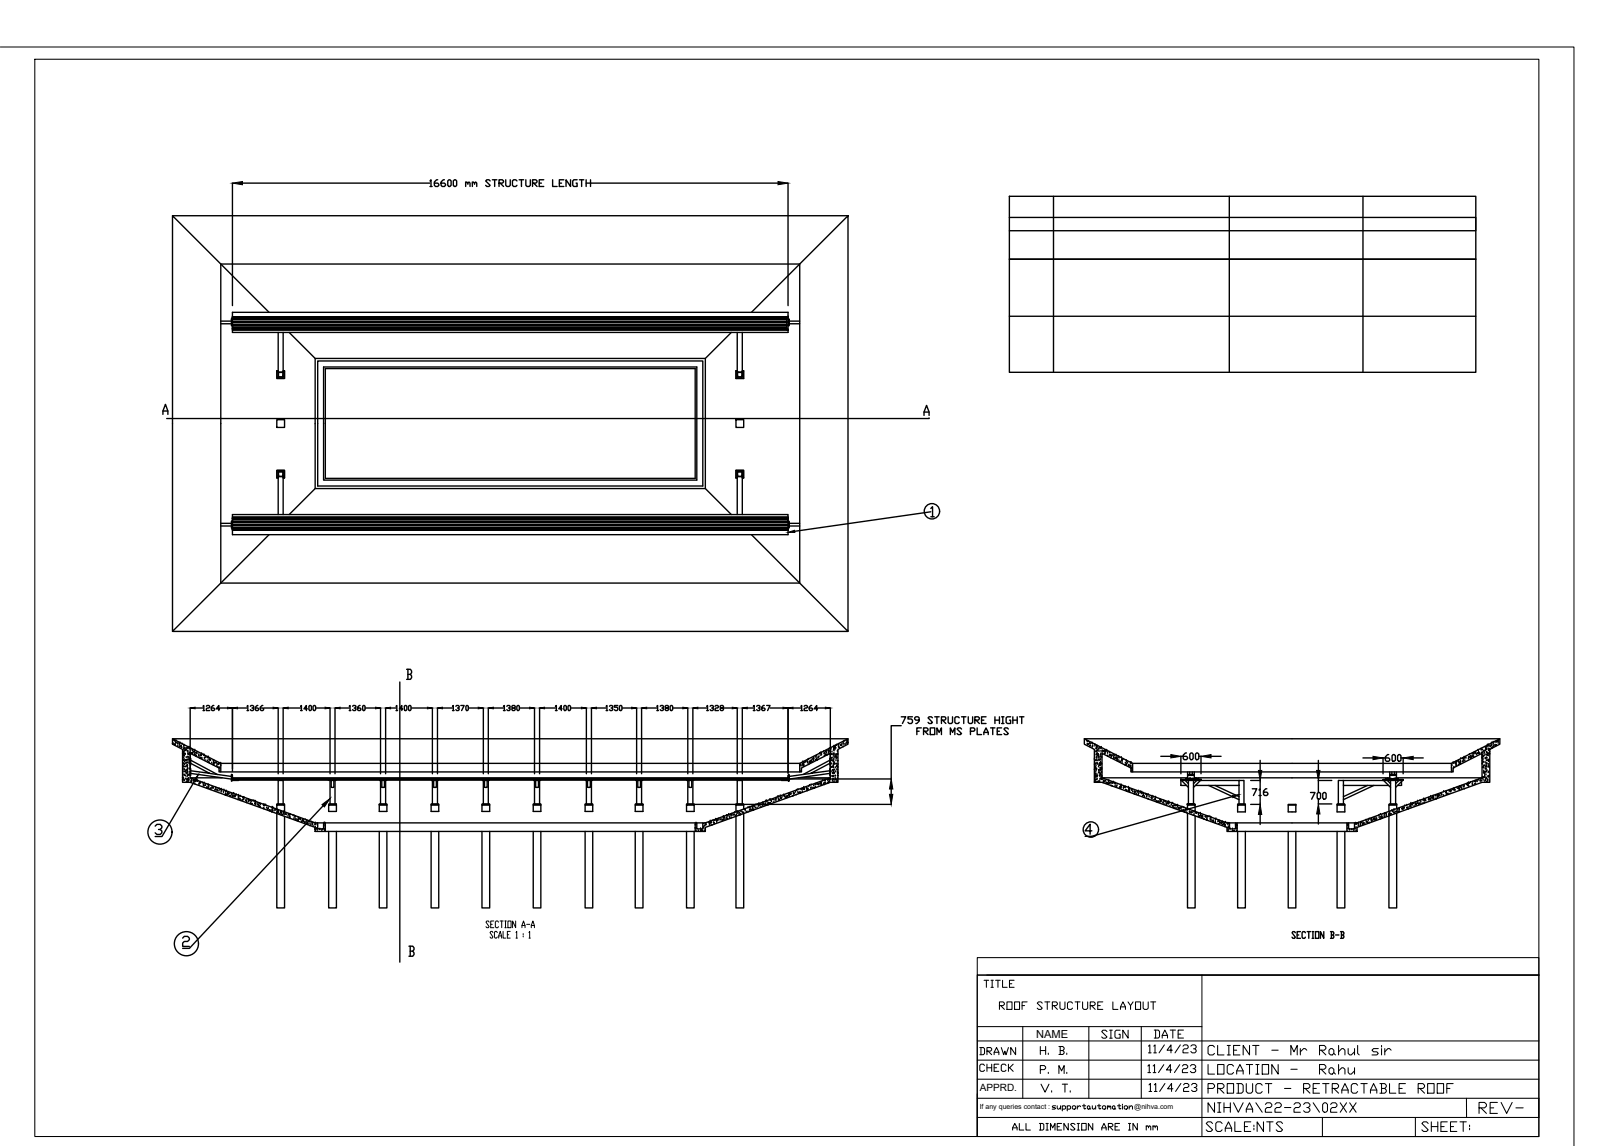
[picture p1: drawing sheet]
<svg xmlns="http://www.w3.org/2000/svg" width="297mm" height="210mm" viewBox="0 0 297 210" stroke-linecap="round" stroke-linejoin="round" font-family="sans-serif">
<defs><g id="words">
<text font-size="12.3" x="197.9" y="154.5">4</text>
<text font-size="8.4" x="143.6" y="98.8">1</text>
<text font-size="5.3" x="270.2" y="205.3">REV-</text>
<g font-size="4.9">
<text x="220.5" y="197.9">LOCATION - Rahu</text>
<text x="220.5" y="201.4">PRODUCT - RETRACTABLE ROOF</text>
<text x="220.1" y="208.5">SCALE:</text>
<text x="220.5" y="205">NIHVA\22-23\02XX</text>
<text x="229.3" y="208.5">NTS</text>
<text x="259.6" y="208.5">SHEET:</text>
</g>
<g font-size="4.4">
<text x="210.6" y="191.2">DATE</text>
<text x="178.5" y="194.4">DRAWN</text>
<text x="178.5" y="197.6">CHECK</text>
</g>
<text font-size="2" x="189.9" y="190.2">NAME</text>
<text font-size="1.8" x="179.5" y="199.7">APPRD.</text>
<g font-size="1.3">
<text x="179.5" y="203.2">If any queries contact :</text>
<text x="207.8" y="203.2">@nihva.com</text>
</g>
</g></defs>
<!-- layer: 0 -->
<g fill="none" stroke="#000" stroke-width=".25">
<path d="M31.6 39.5l8.9 8.9v58.4l-8.9 8.8zM31.6 39.5h123.8M42.6 33.5v22.5M44.4 33.5h34.4M78.8 33.1l.2-.2v1.3M78.8 34.2h.4M80.2 32.9h-.2l-.4 .4v.6l.2 .3h.4l.2-.3-.2-.4h-.6M81.4 32.9h-.2l-.4 .4v.6l.2 .3h.4l.2-.3-.2-.4h-.6M82.3 32.9l.4 .2v.8l-.2 .3-.5-.3v-.8zM83.1 33.1l.2-.2h.2l.2 .2v.8l-.2 .3h-.2l-.2-.3zM85.3 33.5l.2-.2 .2 .2v.3M85.3 33.3v.9"/>
<path d="M85.7 33.5l.2-.2 .2 .2v.7M86.6 33.5l.1-.2 .3 .2v.3M86.6 33.3v.9M87 33.5l.2-.2 .2 .2v.7M89.8 33.1l-.2-.2h-.4l-.2 .2 .8 .8-.2 .3h-.4l-.2-.3M90.2 32.9h.8M90.6 32.9v1.3M91.4 33.5h.7l.2-.4-.2-.2h-.7v1.3M91.7 33.5l.6 .7M92.7 32.9v1l.2 .3h.4l.2-.3v-1M94.7 33.1l-.2-.2h-.4l-.2 .2v.8l.2 .3h.4l.2-.3M95.1 32.9h.9"/>
<path d="M95.6 32.9v1.3M96.4 32.9v1l.2 .3h.4l.2-.3v-1M97.6 33.5h.6l.2-.4-.2-.2h-.6v1.3M97.8 33.5l.6 .7M98.8 33.5h.4M99.6 32.9h-.8v1.3h.8M101.3 32.9v1.3h.8M102.5 33.5h.4M103.3 32.9h-.8v1.3h.8M104.5 32.9v1.3l-.8-1.3v1.3M105.8 32.9h-.7l-.1 .2v.8l.1 .3h.7v-.7h-.2M106.2 32.9h.8"/>
<path d="M106.6 32.9v1.3M107.4 33.5h35.2M107.4 32.9v1.3M108.2 32.9v1.3M144.4 33.5v22.5M155.4 39.5v76.1l-8.9-8.8v-58.4zM185 36h85.4v32.2h-85.4zM185 39.8h85.4v2.5h-85.4M193 36v32.2M225.3 36v32.2M249.8 36v32.2M40.5 58.8h1.9"/>
<path d="M40.5 59.3h1.9M42.4 58.4l.1 1.3zM42.5 58.4l101.7 .1M42.6 58.3v1.4h-.1M42.6 58.3h101.6zM42.6 58.3h.1M42.6 58.1h.1M42.6 58.1h101.6M42.6 58.4h101.6zM42.6 58.2h101.6zM42.6 58.2v.1M42.6 59.6h101.6"/>
<path d="M42.6 59h101.6M42.6 59.7h.1M42.6 58.9h101.6M42.6 58.6h101.6M42.6 58.3h101.6M42.6 59.5h101.6M42.6 59.1h101.6M49.3 57.2l-8.8-8.8h106l-8.8 8.8M144.2 58.1h-101.6h101.6M144.2 59.7h-101.6v.4M144.2 59.5h-101.6h101.6M144.4 58.1v.3"/>
<path d="M144.4 59.7v.8M144.4 58.1h-.2v2.3M144.4 58.1h.1M144.4 58.1v-.9h-101.8v1M144.5 58.4h.1v1.3h-.1zM144.5 58.4v1.3M144.6 58.8h1.9M144.6 59.3h1.9M185 47.5h85.4M185 57.9h85.4M29.9 75.9v-.6l.4-1.2 .5 1.2v.6M29.9 75.3h.9"/>
<path d="M42.6 60.1h101.6h-101.6v.2M42.6 60.2h101.6M42.6 60.4v.5h101.8v-.5M42.6 60.1h101.6M42.6 60.5h101.6M50.7 76.9h1.4v1.4h-1.4zM50.8 67.9v1.4h1.3v-1.4M51 60.9v7.2M51 67.9h-.3v1.4h1.4v-1.4M51 68.2v.8M51 68.1v.1M51 69.1h.8"/>
<path d="M51.8 68.1l.1 .9h-.9M51.8 69h.1M51.8 68.2h.1M51.8 68.2h-.8v.8M51.8 68.2v.8M51.9 60.9v7.2h-.9M52.1 67.9h-.2M53 60.9l4.7 4.8v23.8M58.2 66.1h70.6v22.9h-70.6zM59.3 67.2h68.4v20.7h-68.4zM59.6 67.5h67.8v20.1h-67.8zM129.3 65.7v23.8l4.7 4.7"/>
<path d="M134 60.9l-4.7 4.8h-71.6M134.9 76.9h1.4v1.4h-1.4zM134.9 67.9h.2M134.9 67.9v1.4h1.4v-1.4h-.3M134.9 67.9v1.4h1.3v-1.4M135.1 60.9l.1 7.2M135.2 68.2v.8M135.2 68.1l-.1 .9 .8 .1 .1-.1-.1-.9M135.2 68.2h.1M135.2 69h.1M135.2 68.1h.7M135.2 69.1h.7"/>
<path d="M135.2 68.2h.7M135.9 69h.1M135.9 68.2h.1M136 68.2v.8M136 60.9l-.1 7.2M144.2 60.4l.2 .1M144.2 60.1h-101.6h101.6M144.2 60.3h-101.6l101.6 .1M144.4 60.5h.1M169.3 76.1v-.6l.5-1.3 .5 1.3v.6M169.3 75.5h1M170.3 76.6l-139.7 .1"/>
<path d="M40.5 95.9h1.9M40.5 96.3h1.9M42.4 95.5l.1 1.2zM42.5 95.5h.1v1.2h-.1M42.6 94.7v-.5h101.8v.5M42.6 96.8h101.8zM42.6 96.8h101.8M42.6 97.1h101.8zM42.6 97.1h101.8M42.6 96.7h101.8zM42.6 97h101.8zM42.6 95.1h101.8v.3h-101.8z"/>
<path d="M42.6 96.2h101.8h-101.8M42.6 94.8h101.8M42.6 95.1h101.8M42.6 95.5h101.8M42.6 96.2h101.8M42.6 96.1h101.8M42.6 94.8v.1h101.8M42.6 95.1h.1M42.6 95.4v.1M42.6 96.6h101.8M42.6 96.3h101.8M42.6 95.6h101.8"/>
<path d="M42.6 96h101.8M49.3 97.9l-8.8 8.9h106l-8.8-8.9M51 87.2v.1M51 86.4h.9l-.1 .9M51 94.2v-6.9h.9v6.9M51 87.5h-.2v-1.3h1.3v1.3h-.2M51 87.5h-.3v-1.4h1.4v1.4h-.2M51 86.5v.7M51 87.2h.1M51 86.5h.1M51 86.4h.8M51 87.2h.8"/>
<path d="M51.8 87.2h.1M51.8 86.5h.1M51.8 86.5v.7M129.3 89.5h-71.6l-4.7 4.7M135.1 94.2v-6.9h.9v6.9M135.1 87.5h-.2v-1.3h1.3v1.3h-.2M135.1 87.5h-.2v-1.4h1.4v1.4h-.3M135.2 86.5v.7M135.2 87.3l-.1-.9h.8l.1 .8-.1 .1M135.2 87.2h.1M135.2 86.5h.1M135.2 86.4h.7"/>
<path d="M135.2 87.2h.7M135.9 87.2h.1M135.9 86.5h.1M136 86.5v.7M144.4 96.7h-101.8v1.2h101.8M170.6 93.7l-25 3.6M31.6 115.6h123.8M31.6 135.3l8.9 4.5v1.6h-.4v-.7l-5.3-2.7v4.5l22.9 8.2h.5v1.1h1.1v-1.1h.3v1.6h-1.9v-.8l-22.9-8.2h-1.3v-6l-1.9-1zM31.6 136.3h.1M31.6 135.3h123.8M31.7 136.2h.1M31.9 135.5v.1z"/>
<path d="M32 136.4h.1M32 135.7h.1M32.1 136.5h.1M32.1 135.9h.1M32.1 136.4h.1M32.2 136h.1zM32.3 135.7h.1M32.6 136.3h.1M32.6 136.7h.1M32.6 136.2h.1M32.9 136.8h.1M32.9 136.5h.1"/>
<path d="M32.9 136.3h.1M33 136.1h.1M33.1 136.6h.1zM33.2 136.6h.1M33.3 136.8l-.1 .1zM33.4 136.3h.1M33.5 138.8h.1M33.5 138h.1M33.5 138v.1M33.6 139.8h.1M33.6 139.3h.1M33.6 138.8h.1"/>
<path d="M33.6 137.9h.1M33.6 138.3h.1M33.6 137.8h.1M33.7 137.3h.1M33.7 139.9h.1M33.7 138.4h.1zM33.7 136.7h.1M33.7 137.7h.1M33.7 136.5h.1M33.7 137h.1M33.7 139h.1M33.7 139.1l-.1 .1z"/>
<path d="M33.7 137.1h.1M33.8 138.1h.1M33.8 139.6h.1M33.9 138.2h.1M33.9 137.1h.1M33.9 137.3v.2l-.1-.1zM33.9 138.1h.1M34 139.9h.1M34 137.3l.1-.1zM34.1 139.3h.1M34.1 139.4h.1M34.1 137.4h.1"/>
<path d="M34.1 137.1h.1M34.1 138.8h.1M34.1 139.1v.1h-.1zM34.1 139.8h.1M34.3 137.6h.1M34.4 139.7h.1M34.4 139.2h.1M34.4 138.7h.1M34.4 136.9v.1zM34.4 138.2h.1M34.4 137.7h.1M34.4 138h.1"/>
<path d="M34.5 137.1h.1M34.5 139.3h.1M34.5 138.7h.1M34.6 139h.1zM34.6 138.1v.1zM34.6 139.8h.1M34.6 136.9h.1M34.6 138.9h.1M34.7 139.6h.1M34.7 137.9h.1M34.7 139.9h.1M34.7 137h.1"/>
<path d="M34.7 137.2h.1M34.8 138.2h.1M34.8 139.2v.1M34.8 129.7v11.1h.2v1.2h-.2M34.8 138.9h.2v1.2h-.2M35 139.2l4.8 2.7 2.6 .3M35 139.8l3.4 1.8-3.4-.4M35 137.9h.1zM35 137.2h.1M35.2 138.1h.1M35.2 137.6h.1M35.3 138h.1"/>
<path d="M35.3 137.5h.1M35.6 137.6v.1h-.1zM35.6 138.2h.1M35.6 137.8h.1M35.7 137.4h.1M35.7 138.2l.1 .1zM35.8 129.7h1.4M35.9 138h.1M36 138.5h.1M36 138h.1M36 138.5h-.1M36.1 138h.1"/>
<path d="M36.4 138.4h.1M36.4 138.3h.1M36.5 138.5h.1M36.6 138.9h.1M36.8 138.4l.1-.1zM36.8 138.4h.1M36.8 138.9h.1M36.9 138.1h.1M37 138.9h.1M37.2 129.4l.1-.2v.9M37.2 130.1h.3M37.3 138.3h.1"/>
<path d="M37.4 138.4h.1M37.4 138.3h.1M37.5 138.9h.1M37.6 139.3h.1M37.6 138.8h.1M37.7 138.7h.1M37.8 129.4l.2-.2 .4 .2-.1 .3h-.3l-.2 .1v.3h.6M38 139.4h.1M38 138.8h.1M38.1 138.7h.1M38.2 139.5l-.1 .1zM38.3 138.9h.1"/>
<path d="M38.3 139.3h.1M38.3 139.7h.1M38.4 139.2h.1M38.6 139.3h.1M38.8 139.8h.1M39.1 139.3l.1-.1zM39.1 139.6h.1M39.1 139.8h.1M39.1 140h.1M39.2 129.2h-.2l-.3 .3v.5l.2 .1h.3l.1-.3-.1-.1h-.5M39.3 139.7v-.1v.1M39.5 139.7h.1"/>
<path d="M39.7 139.8h.1M40 139.9h.1zM40.1 139.9h.1M40.2 129.8h-.6l.5-.6v.9M40.3 129.7h1.4M40.4 139.8h106.1M40.4 139.8h.1M42.6 129.7v11.5M43.5 129.7h1.7M45.3 129.4l.1-.2v.9M45.3 130.1h.3M45.9 129.4l.1-.2 .5 .2v.1l-.3 .2"/>
<path d="M46.3 129.7l.2 .1-.2 .3h-.3l-.1-.1M47.3 129.2l-.5 .3v.5l.1 .1h.4l.1-.3-.1-.1h-.5M48.2 129.2l-.5 .3v.5l.2 .1h.3l.1-.3-.1-.1h-.5M48.3 129.7h1.7M51 129.7v12M51.9 129.7v12M52.8 129.7h2.3M55.1 129.4l.1-.2v.9M55.1 130.1h.3M56.3 129.8h-.6l.4-.6v.9M56.6 129.4l.2-.2 .3 .2v.6l-.2 .1-.3-.1zM57.4 129.4l.1-.2 .3 .2v.6l-.1 .1-.3-.1z"/>
<path d="M57.9 129.7h1.7M60.5 129.7v12M61.4 129.7v12M62.3 129.7h1.7M64 129.4l.1-.2v.9M64 130.1h.3M64.6 129.4l.2-.2h.3l.1 .2v.1l-.3 .2M65.1 129.7l.1 .1-.1 .3h-.3l-.2-.1M66 129.2l-.5 .3v.5l.2 .1h.3l.1-.3-.1-.1h-.5M66.4 129.4l.2-.2 .3 .2v.6l-.2 .1-.3-.1zM66.9 129.7h1.9M69.7 129.7v12"/>
<path d="M70.7 129.7v12M71.6 129.7h.9M72.6 129.4l.1-.2v.9M72.6 130.1h.3M73.3 124.9v51.3M73.8 129.8h-.6l.4-.6v.9M74.1 129.4l.1-.2 .4 .2v.6l-.2 .1-.3-.1zM74.5 122.6h.7l.2 .3v.3l-.2 .3M74.7 123.5h.5l.2 .3v.3l-.2 .3h-.7M74.7 122.6v1.8M74.9 129.4l.1-.2 .3 .2v.6l-.1 .1-.3-.1zM75.3 129.7h3"/>
<path d="M79.2 129.7v12M80.2 129.7v12M81.1 129.7h1.8M82.9 129.4l.2-.2v.9M82.9 130.1h.3M83.5 129.4l.2-.2 .4 .2v.1l-.3 .2M84 129.7l.1 .1-.1 .3h-.3l-.2-.1M84.4 129.2h.7l-.5 .9M85.4 129.4l.1-.2 .3 .2v.6l-.1 .1-.3-.1zM85.8 129.7h1.8M88.6 129.7v12M89.5 129.7v12"/>
<path d="M90.4 129.7h1.9M92.3 129.4l.1-.2v.9M92.3 130.1h.3M92.9 129.4l.4-.2 .2 .3-.3 .2M93.3 129.7l.2 .1-.2 .3h-.3l-.1-.1M93.9 129.7l-.1-.2 .1-.3h.4l.1 .2-.1 .3h-.4l-.1 .1 .1 .3h.4l.1-.1-.1-.3M94.7 129.4l.2-.2 .3 .2v.6l-.2 .1-.3-.1zM95.2 129.7h1.8M97.9 129.7v12M98.9 129.7v12M99.8 129.7h2M101.8 129.4l.1-.2v.9"/>
<path d="M101.8 130.1h.3M103 129.8h-.6l.5-.6v.9M103.3 129.4l.2-.2 .3 .2v.6l-.2 .1-.3-.1zM104.1 129.4l.1-.2 .3 .2v.6l-.1 .1-.3-.1zM104.5 129.7h2M107.4 129.7v12M108.4 129.7v12M109.3 129.7h1.7M111.1 129.4l.1-.2v.9M111.1 130.1h.3M111.7 129.4l.1-.2 .5 .2v.1l-.3 .2M112.1 129.7l.2 .1-.2 .3h-.3l-.1-.1"/>
<path d="M113.2 129.2h-.6v.3h.5l.1 .2-.1 .4h-.4l-.1-.1M113.5 129.4l.2-.2 .3 .2v.6l-.2 .1-.3-.1zM114 129.7h1.7M116.7 129.7v12M117.6 129.7v12M118.5 129.7h1.8M120.4 129.4l.1-.2v.9M120.4 130.1h.3M121 129.4l.1-.2 .5 .2v.1l-.3 .2M121.4 129.7l.2 .1-.2 .3h-.3l-.1-.1M122 129.7l-.1-.2 .1-.3h.4l.1 .2-.1 .3h-.4l-.1 .1 .1 .3h.4l.1-.1-.1-.3M122.8 129.4l.2-.2 .3 .2v.6l-.2 .1-.3-.1z"/>
<path d="M123.3 129.7h1.8M126 129.7v12M127 129.7v12M127.9 129.7h1.6M129.5 129.4l.2-.2v.9M129.5 130.1h.3M130.1 129.4l.2-.2 .4 .2v.1l-.3 .2M130.6 129.7l.1 .1-.1 .3h-.3l-.2-.1M131 129.4l.2-.2h.3l.1 .2-.1 .3h-.3l-.2 .1v.3h.6M132.1 129.7l-.1-.2 .1-.3 .5 .2-.2 .3h-.3l-.1 .1 .1 .3h.3l.2-.1-.2-.3M132.6 129.7h1.6M135.1 129.7v12"/>
<path d="M136 129.7v12M136.9 129.7h1.1M138 129.4l.2-.2v.9M138 130.1h.4M138.6 129.4l.5-.2 .2 .3-.3 .2M139.1 129.7l.2 .1-.2 .3h-.3l-.2-.1M140 129.2h-.1l-.3 .3v.5l.1 .1h.3l.2-.3-.2-.1h-.4M140.5 129.2h.6l-.4 .9M141.1 129.7h2.4M144.4 129.7v11.9M145.3 129.7h1.4M146.8 129.4l.1-.2v.9"/>
<path d="M146.8 130.1h.3M147.1 139.8v.1zM147.1 139.6h.1M147.2 139.8h.1M147.3 129.4l.2-.2h.3l.2 .2-.2 .3-.5 .1v.3h.7M147.4 139.7h.1M147.6 139.6h.1M147.7 139.5h.1M147.9 139.5h.1M148 139.8h.1M148 139.2h.1M148.2 139.1h.1"/>
<path d="M148.2 140h-.1M148.3 139.8h.1M148.3 139.5l.1-.1v.1zM148.4 139.6h.1zM148.5 139.4h.1M148.7 139.4h.1M148.7 129.2h-.1l-.3 .3v.5l.1 .1h.3l.2-.3-.2-.1h-.4M148.8 139.6h.1M148.8 139.1h.1M149.1 138.8h.1M149.1 138.9h.1M149.1 139.3h.1"/>
<path d="M149.1 138.7h.1M149.1 138.9l-.1 .1zM149.4 139.3h.1M149.5 138.7h.1M149.6 139h.1M149.6 138.5h.1M149.7 139.2h.1M149.7 139.1h.1zM149.8 129.8h-.6l.5-.6v.9M149.8 129.7h1.4M149.9 138.8h.1M150 138.8h.1"/>
<path d="M150.1 138.6h.1M150.1 138h.1M150.2 138h.1M150.4 138.4h.1M150.4 137.9h.1M150.5 138h.1M150.5 138.2h.1M150.9 137.7h.1M151 138.1h.1M151 138l.1-.1zM151.1 138.5h.1M151.2 137.7h.1"/>
<path d="M151.2 138.3h.1M151.4 138.3h.1M151.4 138.3l.2-.2zM151.4 137.5l.1-.1zM151.5 137.9h.1M151.8 137.5h.1M151.9 137.8h.1M151.9 137.3h.1M151.9 138.1h.1M152 137.6h.1M152 139.2l-4.8 2.7-2.6 .3M152 139.8l-3.4 1.8 3.4-.4"/>
<path d="M152.1 137.1h.1M152.2 129.7v11.1h-.2v1.2h.2M152.2 138.9h-.2v1.2h.2M152.2 137.3h.1M152.2 139.5h.1M152.2 138.3h.1M152.2 138v.1zM152.3 137.2h.1M152.4 138.1h.1zM152.4 138.9h.1M152.4 139.9h.1M152.4 137.7h.1"/>
<path d="M152.4 139.2h.1M152.6 139.4h.1M152.6 138.8h.1M152.7 138.3h.1M152.7 138.1h.1M152.7 137.4h.1M152.7 139.4h.1M152.7 137l.2-.1zM152.8 139.6h.1M152.8 139.9h.1M152.8 139.1h.1M152.8 138.6h.1"/>
<path d="M152.8 136.7h.1M152.8 137.5h.1M152.8 138.1h.1M152.9 137h.1M152.9 137.1h.1M152.9 139.8h.1M152.9 139.9l.1-.1zM153 136.6v.2h-.1zM153 138.8h.1M153 137.3h.1M153 138.2h.1M153 138.3h.1"/>
<path d="M153.1 136.7h.1M153.1 138.7h.1M153.1 138.5l.1-.1v.1zM153.1 136.9v.1zM153.2 139.3h.1M153.2 139h.1M153.3 140h.1M153.3 136.5h.1M153.3 138.2l.1-.1zM153.3 138.7h.1zM153.4 138.2h.1M153.4 137.6h.1"/>
<path d="M153.5 138.2h.1M153.6 139.3v.1M153.6 136.8h.1M153.7 136.4h.1M153.7 136.9h.1M153.8 137h.1M154 136.5h.1M154 136.5h.2zM154.1 136.6h.1M154.2 136.4h.1M154.5 136.3h.1M154.5 136.8h.1"/>
<path d="M154.5 136h.1M154.7 136.3h.1M154.7 135.8h.1M154.9 136.4h.1M155.1 135.7h.1M155.2 135.9l-.1 .1zM155.2 136.3h.1M155.3 136.2h.1M155.3 135.7h.1M155.3 135.8h.1M155.4 136h.1M165.1 132.9h-1.8v9.8h-120.7"/>
<path d="M165.1 131.3h.9l-.6 1.2M167.2 131.3h-.8v.4h.6l.2 .2v.4l-.2 .2h-.4l-.2-.2M168 133.9h.4M168.4 131.9h-.6l-.2-.2v-.2l.2-.2h.4l.2 .2v.6l-.4 .4h-.2M168.8 133.3h-.8v1.2M169.2 133.9h.6l.3-.2v-.2l-.3-.2h-.6v1.2M169.4 133.9l.7 .6M170.5 133.3h.8v1.2h-.8zM170.9 131.5l-.2-.2h-.4l-.2 .2 .8 .8-.2 .2h-.4l-.2-.2M171.3 131.3h.8M171.7 134.5v-1.2l.4 .8 .4-.8v1.2M171.7 131.3v1.2"/>
<path d="M172.5 131.9h.6l.2-.4-.2-.2h-.6v1.2M172.7 131.9l.6 .6M173.7 131.3v1l.2 .2h.5l.1-.2v-1M174.1 134.5v-1.2l.4 .8 .5-.8v1.2M175.8 131.5l-.2-.2h-.4l-.2 .2v.8l.2 .2h.4l.2-.2M176.2 133.5l-.2-.2h-.4l-.2 .2 .8 .9-.2 .1h-.4l-.2-.1M176.2 131.3h.8M176.6 131.3v1.2M177.4 131.3v1l.2 .2h.4l.2-.2v-1M177.8 133.9h.6l.2-.4-.2-.2h-.6v1.2M178.6 131.9h.6l.3-.2v-.2l-.3-.2h-.6v1.2M178.8 131.9l.7 .6"/>
<path d="M179.1 133.3v1.2h.8M179.9 131.9h.4M180.3 134.5v-.4l.4-.8 .4 .8v.4M180.3 134.1h.8M180.7 131.3h-.8v1.2h.8M181.5 133.3h.8M181.9 133.3v1.2M182.3 131.9h.8M182.3 131.3v1.2M182.7 133.9h.4M183.1 131.3v1.2M183.5 133.3h-.8v1.2h.8"/>
<path d="M183.5 131.3h.5M183.5 132.5h.5M183.8 131.3v1.2M184.8 133.5l-.2-.2h-.4l-.2 .2 .8 .9-.2 .1h-.4l-.2-.1M185.2 131.3h-.6l-.2 .2v.8l.2 .2h.6v-.6h-.2M185.6 131.9h.8M185.6 131.3v1.2M186.4 131.3v1.2M186.8 131.3h.8M187.2 131.3v1.2M198.7 135.3l8.8 4.5v1.6h-.3v-.7l-5.3-2.7v4.5l22.9 8.2h.5v1.1h1.1v-1.1h.3v1.6h-1.9v-.8l-22.9-8.2h-1.4v-6l-1.8-1zM198.7 135.3h76.1"/>
<path d="M199.1 135.7h.1M199.2 136.3h.1M199.3 135.8h.1M199.4 136.4h.1M199.4 135.8h.1M199.4 136.2l.1 .1h-.2zM199.7 136.8h.1M199.7 136.2h.1M199.8 136.1l-.1 .1zM199.8 136.6h.1M200.1 136.1h.1M200.1 136.9h.1"/>
<path d="M200.1 136.2h.1M200.2 136.8h.1M200.2 136.3h.1M200.2 136.7h.1M200.5 139.1h.1M200.6 138.9h.1M200.6 136.7h.1M200.6 136.3h.1M200.7 140h.1M200.8 139.2h.1zM200.8 137.7h.1M200.8 137.2h.1"/>
<path d="M200.9 139.8h.1M200.9 138.3h.1M200.9 139.3h.1M200.9 138.7h.1M200.9 137.7h.1M200.9 138.2h.1M200.9 137.2h.1M201 136.7h.1M201 136.9h.1M201 138.3h.1M201 138.9h.1M201 137.5l.1-.1z"/>
<path d="M201 139.9h.1M201 138h.1M201 136.5l.1 .1M201.1 139.9h.1M201.1 138.1l.1-.1zM201.2 139.4h.1M201.2 137.5h.1M201.2 138.5h.1M201.2 137.1h.1M201.3 138.5l-.1 .2zM201.3 138.2v.2h-.1zM201.3 137.3h.1"/>
<path d="M201.3 139.2h.1M201.4 137.6h.1M201.4 139.1h.1M201.5 139.7v.1zM201.5 137l.1-.1zM201.5 139.3h.1M201.6 138.7h.1M201.7 139.7h.1M201.7 139.1h.1M201.7 138.3h.1M201.7 139.8h.1zM201.7 138.6h.1"/>
<path d="M201.7 138.1h.1M201.7 139.8h.1M201.7 137.6h.1M201.8 137.1h.1M201.8 136.9h.1M201.8 137h.1M201.9 140h.1M201.9 138.7h.1M202 137.8h.1M202 137.5h.1M202.2 137.6h.1M202.4 138.1h.1"/>
<path d="M202.4 137.5h.1M202.4 137.6h.2zM202.5 137.5h.1M202.5 138h.1M202.8 137.4h.1M202.8 137.6h.1M202.8 137.7h.1M203 138h.1M203 138.5h.1M203.2 137.7h.1M203.3 137.6l-.1 .1M203.3 138.4h.1"/>
<path d="M203.3 137.9h.1M203.4 138.4h.1M203.4 138.2h.1zM203.5 138.5h.1M203.5 138.8h.1M203.7 138.6h.1M203.7 138.4h.1M203.9 138.4h.1M204.1 138.8h.1M204.1 138.3h.1M204.1 139h.1M204.2 138.4h.1"/>
<path d="M204.3 138.8h.1zM204.5 138.3h.1M204.5 138.7h.1M204.5 138.9l.1-.2 .1 .2zM204.6 138.8l.1 .2zM204.7 139.3h.1M204.9 139.2h.1M204.9 138.7h.1M205 138.6h.1M205 139.4h.1M205.1 138.8h.1M205.2 139.5l.1-.1z"/>
<path d="M205.5 138.8h.1M205.5 139.3h.1M205.6 139.2h.1M205.6 139.7h.1M205.6 139.1h.1M205.6 139.3h.1M205.8 139h-.1zM206.2 139.8h.1M206.4 139.3h.1M206.4 139.9h.1M206.4 139.5h.1M206.6 139.8h.1"/>
<path d="M207.2 139.9h.1M207.2 139.7h.1M207.3 139.8h.1M207.5 139.8h58.5M212.7 138.5h1.9M216.8 138.5h-.4v3.2M217.4 137.9h-.2l-.4 .4v.6l.2 .2h.4l.2-.2-.2-.4h-.6M218 138.1l.2-.2h.2l.2 .2v.8l-.2 .2h-.2l-.2-.2zM219.3 137.9h.2l.2 .2v.8l-.2 .2h-.2l-.2-.2v-.8zM219.7 138.5h.4v3.2M221.9 138.5h1.9M230.9 139.3v1.8"/>
<path d="M241.6 139.3v1.8M249.8 138.8h1.8M254.5 138.2h-.2l-.4 .4v.6l.1 .2h.5l.2-.2-.2-.4h-1.1v2.9M255.3 138.2h.2l.2 .2v.8l-.2 .2-.4-.2v-.8zM256.1 138.4l.2-.2 .4 .2v.8l-.2 .2-.4-.2zM256.7 138.8h.4v2.9M259 138.8h1.8M266.3 139.7h.1M266.4 139.6l-.1 .1zM266.7 139.7h.1M266.7 139.8l.1-.1v.1zM266.7 139.8h.1"/>
<path d="M266.8 139.5l.1-.1zM266.8 139.6h.1M267.2 139.5h.1M267.3 139.6h.1M267.3 139.4h.1M267.4 139.8l.1-.1zM267.5 139.7h.1M267.6 140h.1M267.6 139.5h.1M267.6 139.6h.1M267.6 139.7h.1M267.7 139h.1"/>
<path d="M268 139.5h.1M268 139h.1M268.1 139l.1-.1zM268.2 139.2h.1M268.2 139.5h.1M268.3 138.7h.1M268.4 138.7v.1zM268.4 139.4h.1M268.4 138.8h.1M268.6 138.9h.1M269.1 139h.1M269.1 138.8h.1"/>
<path d="M269.2 138.7h.1M269.3 138.2h.1M269.4 138.8h.1zM269.4 138.4h.1zM269.6 138.7h.1M269.8 138.2h.1M269.8 138.5l.1-.1v.1zM270 138.7h.1M270 138.6h.1M270 138.1h.1M270.1 138.1h.1M270.1 138h.1"/>
<path d="M270.3 138h.1M270.4 137.7v.1zM270.4 138.1h.1M270.6 138.2h.1M270.7 137.9h.2zM270.8 137.4h.1M270.9 138h.1M270.9 137.5h.1M271 137.8h.1M271 138h.1M271.1 138h.1M271.4 137.2h.1"/>
<path d="M271.4 137.4h.1M271.5 137.8l-.1 .1zM271.6 138.8h.1M271.6 139.9h.1M271.6 139.4h.1M271.6 138.5h.1M271.6 138.9h.1M271.6 138.4h.1M271.7 137.9h.1M271.7 139.9h.1M271.7 137.4h.1M271.7 138.6l.1-.1z"/>
<path d="M271.7 139v.1zM271.7 139.6h.1M271.8 138.6h.1M271.9 137.6h.1M271.9 139.6h.1M271.9 138.1h.1M272 138.4h.1M272 137.9h.1M272.1 137.4h.1zM272.1 139.7h.1M272.2 139h.1M272.2 136.9h.1"/>
<path d="M272.2 138.9h.1M272.2 137.3h.1M272.3 138.3h.1M272.4 139.9h.1M272.4 139.3h.1M272.4 137.8h.1M272.4 138.8h.1M272.4 137.3h.1M272.4 138.3h.1M272.4 136.7l-.1 .1zM272.5 137.3h.1M272.5 138.9h.1"/>
<path d="M272.5 136.8h.1M272.5 139.9h.1M272.5 136.5h.1M272.6 138.4h.1M272.6 139.2h.1zM272.6 137.9v.1zM272.7 136.4h.1M272.7 138.4h.1M272.7 139.5h.1M272.8 138.1h.1M272.8 137.5h.1M272.8 137.2h.1"/>
<path d="M272.8 136.6h.1M272.8 139.1h.1M272.9 136.7h.1M273 137.7h.1M273 138.1h.1M273 137.2v.1M273.1 136.8h.1M273.2 136.6h.1M273.3 136.6h.1M273.3 136.1h.1M273.4 136.9h.1zM273.4 136.5h.1"/>
<path d="M273.5 136.8v.1zM273.6 136h.1M273.6 136.3h.1M273.7 136.7h.1M273.8 136.5h.1M273.8 135.8h.1M274 136.6h.1M274.1 136.5h.1M274.1 136h.1M274.2 135.9h.1M274.2 136.6h.1M274.4 135.7v.1z"/>
<path d="M274.5 135.6v.2h-.2zM274.5 135.8h.1M274.5 136.1h.1M28.4 151.3l.4-.3h.6l.3 .3v.3l-.3 .3h-.4M29.4 151.9l.3 .3v.3l-.3 .3h-.6l-.4-.3M33.5 143h.1M33.5 142.4h.1zM33.5 142.4h.1M33.5 141.9h.1M33.5 140.9h.1M33.5 141.4h.1M33.5 140.4h.1"/>
<path d="M33.6 142.7h.1M33.6 140.5h.1M33.7 143h.1M33.7 142h.1M33.7 141h.1M33.8 143h.1M33.8 142h.1M33.8 140.1h.1M33.8 141h.1M33.8 141.3h.1zM33.9 140.4v-.1zM34 142.7h.1"/>
<path d="M34 142.1h.1M34 141.2h.1M34.1 141.3h.1M34.1 143.2h.1M34.1 141.5l.1 .1zM34.2 140.2l.1-.1zM34.2 140.4h.1M34.3 142.8h.1M34.3 142.3h.1M34.3 141.8h.1M34.3 141.3h.1M34.3 140.9v.1h-.1z"/>
<path d="M34.3 140.8h.1M34.3 140.4h.1M34.4 140.2h.1M34.4 142.7v.1zM34.4 142.1h.1M34.4 141.4h.1M34.4 143.1l.1-.1zM34.4 141.5h.1M34.5 142.7l.1 .1h-.2zM34.6 142.6h.1M34.6 142h.1M34.6 143h.1"/>
<path d="M34.6 142.8h.1M34.6 140.8h.1M34.7 141.9h.1M34.8 141.5h.1M34.8 140.9h.1M34.8 142.5h5.9M34.8 141.9v.1M35 141.7l7.4 1M35 143.1h.1M35 143.2h.1M35.1 142.7h.1M35.1 142.8h.1"/>
<path d="M35.1 143.1h.1M35.4 143.1h.1M35.5 142.8h-.1zM35.5 143.1h.1M35.7 143.6h.1M35.7 142.9l-6 10.3h-1.3M35.8 143.1h.1M35.9 143h.1M35.9 142.9h.1M36.1 143h.1M36.2 143h-.1h.1M36.2 143.1h.1"/>
<path d="M36.5 143.7h.1M36.5 143.5h.1M36.6 143.5h.1M36.7 143.5h.1M36.7 143.1l-.1 .1 .1-.1M37.1 143.4h.1M37.3 143.9h.1M37.3 143.7h.1M37.4 144h.1M37.4 143.4h.1M37.6 143.8h.1zM37.9 144.1v.1z"/>
<path d="M38.1 143.8h.1M38.2 144.4h.1M38.2 143.9h.1M38.2 143.8h.1M38.3 144.2h.1M38.4 141.6l1.4 .3M38.5 144.4h.1zM38.6 144.5h.1M38.6 144.6h.1M38.8 144.3h.1M39 144.3h.1M39 140l.1-.1v.1z"/>
<path d="M39 144.3l.1-.1zM39.1 140.1h.1M39.2 140.1h.1M39.4 144.8h.1M39.5 144.6h.1M39.5 144.3h.1M39.7 140.3h.1M39.8 144.7h.1M39.8 144.9h.1M39.9 140.5h.1M39.9 140h.1M40.1 144.9h.1"/>
<path d="M40.1 144.4h.1M40.2 140.6h.1M40.2 144.4h.1M40.3 141.3h.1M40.3 140.8h.1M40.3 144.7h.1M40.4 144.7h.1M40.5 140.2h.1M40.5 141.4h106M40.5 145.1h.1M40.5 144.6h.1M40.6 144.9h.1"/>
<path d="M40.9 145.1h.1M41 144.7h.1M41.3 145.6l.1-.1v.1zM41.3 145.5h.1M41.3 145h.1M41.3 145.1h.1M41.4 145.7l.1-.1v.1M41.5 144.9h.1M41.5 145.6h.1M41.7 145.5h.1M41.7 145.2l.1-.1zM41.9 145.5h.1"/>
<path d="M42.1 145.9h.1M42.1 145.4h.1M42.3 145.9h.1M42.4 141.9l.1 1.2zM42.5 145.5h.1M42.5 145.6h.1M42.6 142.7v-.7h-.1v1h1.2v-.2M42.6 142.8h101.8zM42.6 142.7h.1M42.6 142.7h101.6l-101.6 .1M42.6 142.5h101.8M42.6 145.8h.1z"/>
<path d="M42.6 145.7v.1zM42.8 145.3h.1M42.9 145.8h.1M42.9 145.5h.1M42.9 145.9l.2-.2v.2zM43.1 146h.1M43.2 145.7h.1M43.3 145.6h.1M43.5 146.4l.1 .1M43.7 146.2h.1M43.7 145.7h.1M43.7 145.8l.1 .1z"/>
<path d="M43.8 146.2h.1M43.8 146.4h.1M44 146.4h.1M44 145.9h.1M44.2 146.7h.1M44.5 146.6h.1M44.5 146.1h.1M44.6 146.3h.1M44.7 146.5h.1M44.7 146.1h.1M44.7 146l-.1 .1h.1v-.1M45 146.7h.1"/>
<path d="M45.2 146.8h.1M45.2 147h.1M45.2 146.5h.1M45.5 146.5h.1M45.5 146.8h.1M45.6 146.8h.1M45.7 146.6l.2-.1zM45.8 146.7h.1M45.9 147.2h.1M46 146.9h.1M46.2 146.7h.1M46.2 147.2h-.1z"/>
<path d="M46.4 146.7h.1M46.7 146.8h.1M46.7 147.2l.1-.1zM46.7 147.2h.1M46.8 147h.1M46.8 147.3h.1M46.8 146.8h.1M46.9 147.4h.1M47.1 147.1h.1M47.2 147.3l.1-.1zM47.3 147.7h.1M47.4 147.6h.1"/>
<path d="M47.6 147.7h.1M47.6 147.2h.1M47.6 147.8h.1zM47.7 147.4h.1M48.3 148.1h.1M48.3 147.5h.1M48.3 147.4h.1M48.4 148.1h.1M48.4 147.6h.1M48.4 147.4h.1M48.5 147.4h.1M48.7 147.5h.1"/>
<path d="M48.9 148h.1M49.1 148.3h.1M49.1 148.2h.1M49.2 148h.1M49.4 148.5h.1M49.5 148.5h.1M49.7 148.7h.1M49.8 148.6l.1-.1v.2zM49.8 148.5h.1M49.9 147.9h.1M49.9 148.3h.1M49.9 148.5h.1"/>
<path d="M50 147.9h.1M50 148.1h.1M50.2 148.5h.1M50.4 148.4h.1M50.7 148.2v-.7h1.4v1.2M50.7 149v17.3h1.4v-16.8M50.7 147.5v-.2h1.4v.2M50.7 148.9h.1M50.7 148.4h.1M50.7 148.3h.1M50.8 147.3h1.3M50.8 148.6l.1-.1z"/>
<path d="M50.9 148.7l-.1 .1zM51 147.2v-4.2h.9v4.2M51 148.9h.1M51 148.6h.1M51.2 149.2h.1M51.4 148.8h.1M51.4 148.9l.2-.1v.1zM51.5 149.3h.1M51.5 148.8h.1M51.7 149.2h.1zM51.9 148.9l.1-.1zM51.9 148.8h.1"/>
<path d="M52 148.7h.1M52.1 149.2h.1M52.3 149.2h.1M52.5 149.2h.1M52.8 149.6h.1M52.9 149.2h.1M53.1 149.6h.1M53.1 149.7h.1M53.1 149.9h.1M53.2 149.1l-.1 .1 .1-.1M53.7 149.4h.1M53.9 150h.1"/>
<path d="M53.9 149.5h.1M54 149.7h.1M54.1 150.1h.1M54.1 149.6h.1M54.3 150.1h.1M54.4 150.3v-.1zM54.6 150.3h.1M54.6 150.4h.1M54.7 149.9h.1M54.7 150.1h.1M54.9 150l.1-.1zM55.1 150.1h.1"/>
<path d="M55.3 150.6h.1M55.4 150.4h.1M55.4 150.3h.1M55.5 150.1h.1M55.6 150.3l-.1 .1zM55.6 150.5h.1M55.8 150.6l.1-.1zM55.9 150.2h.1M56.2 150.7h.1M56.2 150.4h.1M56.4 150.9h.1M56.4 151h.1"/>
<path d="M56.7 150.4l-.1 .1zM56.8 151.2h.1M56.8 150.9h.1M57 151.1h.1M57 150.6h.1M57.2 150.8h.1M57.3 151h.1M57.3 150.7h.1M57.4 151.4h.1M57.7 151.1h.1M57.7 151.9h.1M57.7 152h.1"/>
<path d="M57.7 151.8v.1M57.8 151.5h.1M57.8 150.8h.1M57.8 151h.1M57.8 151.9h.1M57.9 151.9h.1M58 151.7h-.1zM58.1 150.7h.1M58.1 151.1h.1M58.1 152.1h.1M58.2 150.7h1.1M58.6 151.9h.1"/>
<path d="M59 152.1h.1M59.1 151.8h.1M59.2 147.6l-24.5 26.1h-1.2M59.3 151.8h.1M59.3 151.1h.1M59.4 151.3h.1M59.4 150.8h.1M59.5 151.9h.1M59.5 152.2h.1M59.5 150.8h.1M59.6 150.7h67.8M59.6 152.3h67.8"/>
<path d="M60.1 142.8h1.3M60.2 152.3v14h1.4v-14M60.2 147.5h1.4v1.1h-1.4zM60.2 147.5v-.2h1.4v.2M60.3 147.3h1.3M60.3 142.8v.2h1.3v-.2M60.5 143v4.2M60.7 143v1.2h.4l.1-1.2M61.4 143v4.2M69.5 152.3v14h1.4v-14M69.5 147.5h1.4v1.1h-1.4zM69.5 147.5v-.2h1.4v.2"/>
<path d="M69.5 147.3h1.4M69.6 142.8h1.2v.2h-1.2zM69.7 143v4.2M70 143v1.2l.4-.1M70.4 143v1.1M70.7 143v4.2M79 152.3v14h1.4v-14M79 147.5h1.4v1.1h-1.4zM79 147.5v-.2h1.4v.2M79 147.3h1.4M79.1 142.8h1.2v.2h-1.2zM79.2 143v4.2"/>
<path d="M79.5 143v1.2h.4l.1-1.2M80.2 143v4.2M88.3 147.5h1.4v1.1h-1.4zM88.3 152.3v14h1.4v-14M88.3 147.5v-.2h1.4v.2M88.4 147.3h1.3M88.6 143v4.2M88.8 143v1.2l.4-.1M89.3 143v1.1M89.5 143v4.2M89.6 142.8h-1.2v.2h1.2v-.2M97.7 152.3v14h1.4v-14"/>
<path d="M97.7 147.5h1.4v1.1h-1.4zM97.7 147.5v-.2h1.4v.2M97.7 147.3h1.4M97.8 142.8h1.2v.2h-1.2zM97.9 143v4.2M98.2 143v1.2l.4-.1M98.7 143v1.1M98.9 143v4.2M107.2 147.5h1.4v1.1h-1.4zM107.2 152.3v14h1.4v-14M107.2 147.5v-.2h1.4v.2M107.2 147.3h1.4"/>
<path d="M107.3 142.8h1.2v.2h-1.2zM107.4 143v4.2M107.7 143v1.2h.4l.1-1.2M108.4 143v4.2M116.4 152.3v14h1.4v-14M116.4 147.5h1.4v1.1h-1.4zM116.4 147.5v-.2h1.4v.2M116.4 147.3h1.4M116.5 142.8h1.2v.2h-1.2zM116.7 143v4.2M116.9 143v1.2l.4-.1M117.4 143v1.1"/>
<path d="M117.6 143v4.2M125.8 147.5h1.4v1.1h-1.4zM125.8 152.3v14h1.4v-14M125.8 147.5v-.2h1.4v.2M125.8 147.3h1.4M125.9 142.8h1.2v.2h-1.2zM126 143v4.2M126.2 143l.1 1.2 .4-.1M126.8 143v1.1M127 143v4.2M127 147.3h36.3M127.4 150.7h.3v1.1h1.1v-1.1h.5l22.9-8.2v-4.5l-5.3 2.7v.7h-.4v-1.6l8.9-4.5v1l-1.8 1v6h-1.4l-22.9 8.2v.8h-1.9z"/>
<path d="M127.4 151.6v.1M127.4 151.1h.1M127.5 150.8h.1M127.6 152.2h.1M127.6 151.8h.1M127.6 150.9h.1M127.7 150.7h1.1M128 152.2h.1M128.3 152.3h.1M128.4 151.8h.1M128.4 152.1h.1M128.5 152.2h.1"/>
<path d="M128.6 152.1h.1M128.6 152.1l.1-.1v.2zM128.9 151.7h.1M129 151.5h.1M129 152.2h.1M129.1 151.3h.1M129.2 150.8h.1M129.2 151.9h.1M129.3 151.1h.1M129.3 151v.1zM129.4 150.9h.1M129.9 150.7l.1-.1z"/>
<path d="M130 150.9h.1M130 151.1h.1M130.1 151h.1M130.1 150.4h.1M130.1 150.5l.1 .2-.2-.1zM130.3 150.4h.1M130.4 150.7h.1M130.5 151.1h-.1M130.7 150.3h.1M130.7 150.7h.1M130.9 150.9h.1M130.9 150.8h.1"/>
<path d="M130.9 150.3h.1M131.2 150.1h.1M131.2 150.2l.1-.1zM131.2 150.3h.1M131.3 150.1l.1-.1zM131.3 150.6h.1M131.5 150.3h.1M131.7 150.2h.1M131.7 150h.1M132 150.2h.1M132.2 150.1h.1M132.3 150.4h.1"/>
<path d="M132.5 150.1l-.1 .1zM132.5 149.7l.1-.1zM132.5 150.1h.1M132.6 149.6h.1M132.7 149.6h.1M132.7 149.9h.1M132.8 150.2h.1M133.1 150h.1M133.1 149.8h.1M133.1 149.4h.1M133.3 149.3v.1l-.1-.1M133.3 150h.1"/>
<path d="M133.3 149.5h.1M133.5 149.2h.1M133.6 149.5h.1M133.7 149.7h.1M133.8 149.2l.1-.1zM134 149.4h.1M134 149.8h.1M134.1 149.1h.1M134.1 149.4h.1M134.4 149.2l.1-.1zM134.5 149.3h.1M134.6 148.9h.1"/>
<path d="M134.8 149.5h.1M134.9 147.5v-.2h1.4v.2M134.9 147.3h1.3M134.9 149.5h.1M134.9 149.3h.1M135 148.7h.1M135.1 147.2v-4.2h.9v4.2M135.1 149h.1M135.1 148.7h.1M135.1 148.7l.1-.1zM135.4 149.2h.1M135.4 148.9h.1"/>
<path d="M135.5 148.9h.1M135.6 149.3h.1M135.7 149.2h.1M135.7 148.6h.1M135.9 148.7h.1M136.1 148.9h.1M136.3 148.9h.1M136.3 148.2v-.7h-1.4v1.2M136.3 149v17.3h-1.4v-16.8M136.4 148.2l.2-.1zM136.5 148.3h.1M136.5 148.1v.1z"/>
<path d="M136.6 148.5h.1M136.8 148.8h.1M137.1 148.7h.1M137.1 147.9h.1M137.3 147.9h.1M137.4 148.4h.1M137.4 147.9h.1M137.5 148.1h.1M137.5 148.3l.1-.1zM137.9 148.1h.1M137.9 147.6l-.1 .1M137.9 148h.1"/>
<path d="M138 148.4h-.1l.1-.2 .1 .2M138.1 148.3h.1M138.2 147.8h.1M138.5 148h.1M138.5 147.4h.1M138.7 148h.1M138.9 147.4h.1M139 147.7h.1M139.1 147.2h.1M139.1 147.6h.1M139.2 147.2h-.1M139.4 147.4h.1"/>
<path d="M139.4 147.9h.1M139.6 147.3v.1zM139.8 147.6h.1M139.8 147h.1M139.8 147.2h.1M139.9 147.3h.1M140 147.5h.1M140.2 147.5h.1M140.2 147.2h.1M140.3 146.8h.1M140.4 146.7h.1M140.6 147.5h.1"/>
<path d="M140.6 147h.1M140.7 147.3h.1M140.8 147.4h-.1M140.8 147.1h.1M140.9 147.3h.1M141 146.5h.1M141.1 147l.1 .1h-.2zM141.2 146.5h.1M141.2 146.6h.1M141.4 146.8h.1M141.7 146.3l-.1 .1zM141.8 147h.1"/>
<path d="M141.8 146.6h.1M142.1 146.4h.1M142.2 146.7h.1M142.2 146.2h.1M142.2 146.4h.1M142.5 146h.1M142.6 146.3h.1M142.7 146.6h.1M142.7 145.9h.1M142.7 146.5l.1-.1zM143 146.1h.1M143 145.8h.1"/>
<path d="M143.1 146.3h.1M143.2 146.3h.1M143.3 146h.1M143.6 145.8h.1M143.6 145.6h.1M143.8 146h.1M143.8 145.8h.1M144 146.1h.1M144.2 146h.1M144.2 145.9l.1-.2v.2zM144.2 142.7l.2 .1zM144.2 142.8h-101.6"/>
<path d="M144.2 146.1h.1M144.4 142.7l.1-.7v1h-1.2v-.2M144.4 142.8h.1M144.4 142.7h.1M144.5 141.9h.1v1.2h-.1zM144.5 145.6h.1M144.6 145.9h.1M144.6 145.5h.1M144.6 145.4h.1M144.7 145.5l.1-.1zM145 145.5h.1M145.3 145.8h.1"/>
<path d="M145.4 145.3h.1M145.4 145.5h.1M145.6 145.4h.1M145.8 145.1h.1M145.9 145.5v.1M146 144.8h.1M146.2 145.1h.1M146.2 144.6h.1M146.3 142.5h5.9M146.3 145.3h.1M146.5 145.2h.1M146.6 145.3h.1"/>
<path d="M146.6 145.1h.1M146.7 140.2h.1M146.7 141.3l.2-.1zM146.8 140.3h.1M146.8 141.3h.1M146.8 144.4v.1zM147 144.6h.1M147 145h.1M147 144.5h.1M147.1 140.1h.1zM147.2 140.4h.1M147.2 144.5h.1"/>
<path d="M147.3 144.6l.1-.1v.1zM147.3 140.1h.1M147.3 144.2h.1M147.3 140.3h.1M147.3 144.6h.1M147.8 144.4h.1M147.8 144.8l.2-.1zM147.9 144.5h.1M147.9 144.5v.1zM148.1 144.6h.1M148.2 144.1h.1M148.3 143.9h.1"/>
<path d="M148.6 144.4h.1M148.6 141.6l-1.4 .3M148.6 143.8h.1M148.6 144.3h.1M148.9 144.4h.1M149.1 143.9h.1M149.1 144.3l.2-.1zM149.3 143.8h.1M149.4 144.2h.1M149.4 143.7h.1M149.7 143.7h.1M150 143.5l-.1 .2z"/>
<path d="M150 143.8h.1M150.2 143.6h.1M150.3 143.6h.1M150.5 143.8l.1-.1zM150.5 143.2v.2l-.1-.1zM150.5 143.7h.1M150.7 143h.1M150.9 143.6h.1M151 143.7h.1M151.1 143.5h.1M151.1 142.9h.1M151.2 143.1h.1"/>
<path d="M151.2 142.9h.1M151.3 143.5h.1M151.7 143.5h.1M151.7 142.9h.1M151.8 143.3l.1-.1zM151.8 143.3h.1M151.9 142.8h.1M151.9 142.7l.1-.1zM152 143.1h.1M152 141.7l-7.4 1M152.1 142.8h.1M152.2 142.8h.1"/>
<path d="M152.2 142.1h.1zM152.2 140h.1M152.3 141.3h.1M152.4 140.6h.1M152.5 142.2h.1M152.5 141.7h.1M152.5 143h.1M152.5 141h.1zM152.6 140.5h.1M152.6 142.7h.1M152.6 143.2h.1M152.6 141.6h.1"/>
<path d="M152.7 142.2h.1M152.7 140.3v.1zM152.7 141.7h.1M152.7 142.8h.1M152.7 140.3h.1M152.7 142.3h.1M152.7 141.2h.1M152.7 140.6h.1M152.7 140.1h.1M152.7 141.3h.1M152.8 142.2h.1M152.9 143.2h.1"/>
<path d="M152.9 141.5l-.1 .1zM152.9 141.6h.1M152.9 141h.1M153 142.8l.1-.1zM153 142.6h.1M153.1 140.6h.1M153.1 142.8l.1-.1zM153.1 142.1h.1M153.1 141.4h.1M153.3 143.2h.1M153.3 140.3l.1-.1v.1zM153.3 140.4h.1"/>
<path d="M153.3 141h.1M153.4 143h.1M153.4 143.1h.1M153.4 140.6h.1M153.5 142.6h.1M153.5 141.6h.1M153.5 141.6h.1zM153.5 142.1h.1M153.5 141h.1M153.5 140.5h.1M153.6 140h.1M153.6 142v.1"/>
<path d="M163.3 144.5v1M200.6 140.1h.1M200.8 140.3h.1M201.4 140.1h.1M201.5 140v.2l-.1-.1zM201.6 140.2h.1M206.2 140.1h.1zM206.4 140.1h.1M206.8 140.3h.1M206.9 140.2h.1M207.1 140.2l-.1 .1zM207.5 141.4h58.5"/>
<path d="M217.6 148.9v17.4h1.4v-16.8M218.8 142.5h35.9M225.9 145.9l-25.8 7.3h-1.3M226.7 152.3h20.1M226.7 150.7h20.1M226.8 152.3v14h1.4v-14M236.1 152.3v14h1.4v-14M236.1 147.5v-.2h1.4v1.4h-1.4v-1.2h1.4M240.1 145.2h.9l-.6 1.2M241.4 145.3l.2-.1 .4 .1v.9l-.2 .2-.4-.2zM241.6 146.4v.8h2.4M241.6 149.1v1.8"/>
<path d="M242.4 145.3l.2-.1 .4 .1v.9l-.2 .2h-.2l-.2-.2zM244 143h-2.4v2.1M245 147.5h1.4v1.2h-1.4zM245 152.3v14h1.4v-14M245 147.5v-.2h1.4v.2M245 147.3h1.4M246.2 143h-1v4.2M246.2 143.9v3.3M246.8 150.7h.3v1.1h1.1v-1.1h.5l22.9-8.2v-4.5l-5.3 2.7v.7h-.3v-1.6l8.8-4.5v1l-1.8 1v6h-1.4l-22.9 8.2v.8h-1.9zM246.9 151.8h.1M246.9 151.2h.1M247 151h.1z"/>
<path d="M247.1 150.7h1.1M247.3 152h.1M247.7 151.8v.1zM248.1 151.9h.1M248.1 152.2h.1M248.2 151.6h.1M248.4 150.8h.1M248.4 151.8h.1M248.5 152.2h.1M248.5 150.8v.1h-.1zM248.5 151.6h.1M248.5 150.9h.1"/>
<path d="M248.6 150.8h-.1zM248.9 151.3h.1M248.9 151h.1M248.9 150.8h.1M249.2 151.1h.1zM249.3 150.8h.1M249.3 151h.1M249.5 150.7h.1M249.7 151l.1-.1zM249.7 150.7h.1M249.9 150.9h.1M250.1 150.9h.1"/>
<path d="M250.3 150.3h.1M250.4 150.6h.1M250.5 150.6h.1M250.5 150.6h.1zM250.6 143.9l-4.4 2M250.7 150.3h.1M250.9 150.7h.1M250.9 150h.1M251.2 150.1h.1M251.3 150.1h.1M251.3 150.4h.1M251.3 149.9h.1"/>
<path d="M251.6 150.3h.1M251.7 150.1h.1M251.7 150l.1-.1zM251.7 143.9l-5.5 2.6M251.8 149.9h.1M251.8 150.1h.1zM252.1 150.1h.1M252.1 149.8h.1M252.2 150.2h.1M252.3 150h.1M252.7 149.4h.1M252.7 149.7h.1"/>
<path d="M252.9 150l-.1 .1M252.9 149.7h.1M252.9 149.2h.1M253.1 149.6h.1zM253.2 149.4h.1M253.2 149.9h.1M253.3 149.9v-.1l-.2 .1h.1M253.4 142.8h3.7zM253.4 143h-7.2v.9h8.3M253.5 142.8l-.1 .2M253.5 143l1.3 1.2M253.6 142.8h-.1"/>
<path d="M253.6 142.8h.1M253.6 149.6h.1M253.6 149.2h.1M253.8 149.6h.1M253.8 142.8h.1M253.8 149.1h.1M253.8 148.9l-.1 .1zM253.8 142.8h-.1M253.9 142.8h.1M253.9 142.7h.1M253.9 142.8h.6M253.9 142.7v.1z"/>
<path d="M254 142.7l-.1 .1M254 142.7h.1M254 142.7l-.1 .1h.1M254 149.4h.1M254 149.2h.1M254 142.8h.1M254.2 142.7h.1M254.1 142.8h.1M254.2 142.7l-.2 .1M254.2 142.8h.1M254.2 143l.6 .5M254.3 142.7h.1"/>
<path d="M254.3 142.7h.4M254.3 142.8h.1h-.1M254.3 142.7l.8 .1-.2-.1-.2 .1 .1-.1M254.3 142.7l-.2 .1 .1-.1M254.3 142.8h-.1M254.4 142.7h.1M254.5 149.1h.1zM254.5 142.8h-.1h.1M254.5 142.8h.1M254.5 142.7h.1M254.5 142.7h-.3M254.5 147.5v-.2h1.4v.2"/>
<path d="M254.5 142.7v.1M254.5 149.4h.1M254.6 149h.1M254.6 142.7h-.1M254.6 147.3h1.3M254.6 142.7h.1M254.6 142.8h.1M254.6 142.8h-.1M254.6 149.1h.1M254.7 142h1.2v.7M254.7 148.8h.1M254.7 141.4v.5"/>
<path d="M254.7 142l-.1 .8M254.8 142.7h.1M254.7 142.7h.1M254.8 142.8h.1M254.8 143v4.2M254.9 142.7h.1M254.9 142.7l.8 .1M254.9 142.7h.4l-.1 .1 .1-.1M254.9 142.8h.1M254.9 149v.1zM255 142.8h-.2M255 142.7h.1"/>
<path d="M255 142.8h-.1M255 141.4l.1 .4M255 148.5h.1M255 142.8h.1M255.1 142.7l-.1 .1M255.1 142.8h.1M255.1 142.8h-.1M255.2 142.7h.1M255.2 142.8h-.1M255.2 148.7h.1M255.3 142.7h.1M255.3 142.7l.4 .1"/>
<path d="M255.3 142.7v.1M255.4 148.4h.1M255.4 148.9h.1M255.4 142.8h.1M255.4 142.8h.1h-.1M255.4 142.7l.9 .1-.4-.1M255.4 142.7l-.1 .1M255.4 142.7h.1M255.5 148.9h.1M255.5 142.8h.1zM255.5 148.4h.1M255.5 141.8h.1"/>
<path d="M255.5 141.4v.5M255.5 142.7h.1M255.6 142.8h-.1M255.6 149h.1M255.6 142.7h.1M255.6 142.8h.1M255.6 142.7l.1 .1M255.7 142.7h.1M255.7 142.8h-.1h.1M255.7 142.8h.1M255.7 143v4.2M255.8 142.8h-.1z"/>
<path d="M255.8 148.6h.1zM255.8 142.7l-.1 .1 .2-.1M255.8 142.7h-.4M255.9 142.8h-.2M255.9 142.7h.1M255.9 141.4v.6M255.9 141.9h-1.2v.1M255.9 142.8h.1M255.9 142.5h15.7M255.9 142.8l.1-.1-.1 .1M255.9 142.7v.1M255.9 148.1v-.6h-1.4v1.1"/>
<path d="M255.9 148.9v17.4h-1.4v-16.8M255.9 142.7l-.1 .1M256 148.7h.1M256 142.7v.1M256 142.8h.1zM256 148.4h.1M256.2 148.8h.1M256.2 142.8h.1M256.2 148.2h.1M256.2 142.8h-.1M256.3 142.7l-.1 .1M256.3 143l-.6 .5"/>
<path d="M256.4 148.5v.2l-.1-.1zM256.4 142.8h.1M256.4 148.3h.1M256.4 148.2h.1M256.5 142.8h.1M256.6 142.8h.1M256.7 142.8h.1M256.8 142.8h.1M256.8 143.2v.7h-.7M256.8 148.1l.1-.1zM257 148.1h.1M257 142.8h-.1h.1"/>
<path d="M257 148.2h.1M257 143l-1.3 1.2M257.1 142.8v.2h-3.7M257.1 148.1h.1zM257.1 142.8h-.1M257.1 142.8h.1M257.1 147.9h.1M257.3 148h.1M257.4 147.6h.1M257.8 147.5h.1M257.8 148h.1M258 148h.1"/>
<path d="M258 148.1h.1M258 148.2h.1M258.2 147.9h.1M258.4 147.6h.1zM258.4 147.5h.1M258.5 147.2h.1M258.6 147.9h.1M258.6 147.4h.1M258.8 147.5h.1M258.9 147.1h.1M259.1 147.2h.1M259.1 147.7h.1"/>
<path d="M259.4 147.4h.1M259.4 147.4l.1-.2v.2zM259.4 147.3h.1M259.4 147h.1M259.7 147.1h.1zM259.8 146.8h.1M259.9 147.2h.1M260 147.2h.1zM260.2 147.2h.1M260.2 146.7h.1M260.4 146.9h.1M260.4 147.2h.1"/>
<path d="M260.8 147.2h.1M260.8 146.6h.1M260.9 146.4h.1M261 147.1h.1M261 146.6h.1zM261 146.6h.1M261.1 146.5h.1M261.2 146.6h.1M261.3 146.7h.1M261.8 146.5h.1M261.8 146.2h.1M261.8 146.4h.1"/>
<path d="M261.9 146.5h.1M262.1 146.2l-.1 .1zM262.2 145.9h.1M262.2 146.6h.1M262.3 146.1h.1zM262.5 146.1l.1-.1v.1zM262.5 145.9h.1M262.6 146.3h.1M262.6 145.8h.1M262.7 146h.1M262.7 146.4h.1M263 145.8h.1"/>
<path d="M263.1 146.3h.1M263.2 145.7h.1M263.2 146.3h-.1M263.4 146h.1M263.4 146.2h.1M263.4 145.7h.1M263.5 145.7h.1M263.6 145.9h.1M263.6 145.6h.1zM263.9 145.8h.1M264.1 145.2l-.1 .1zM264.1 145.6h.1"/>
<path d="M264.2 145.6h.1M264.5 145.7h.1M264.5 145h.1M264.9 145.1h.1zM265 145.5h.1M265 145h.1M265.1 145.5h.1M265.2 145.3v.1zM265.5 145.5h.1M265.5 144.9h.1M265.7 144.7l.1 .2h-.2zM265.8 144.9h.1"/>
<path d="M265.8 145.1h.1M265.9 144.8h.1M266 140.7h.1M266 140.2h.1M266.1 141.3h.1M266.2 144.6h.1zM266.4 140.6h.1M266.4 144.5h.1M266.5 144.5h.1M266.5 144.8h.1M266.5 140.6h-.1M266.6 144.8h.1"/>
<path d="M266.8 140.1h.1M266.8 140.2h.1M266.9 140.3h.1M267 144.3h.1M267.2 140.2h.1M267.2 144.3v.1zM267.3 144.5h.1M267.3 144.3h.1M267.4 144.6h.1M267.4 144.1h.1M267.5 144.6h.1M267.5 144.1h.1z"/>
<path d="M267.8 144.3h.1M267.9 144.6h.1M267.9 144h.1M268.2 144.2h.1M268.3 144h.1M268.4 144.5h-.1M268.7 143.6l.2-.1v.1zM268.8 143.6l.2-.1zM268.9 143.9h.1M269 143.6h.1M269.1 143.9h.1M269.1 143.4h.1"/>
<path d="M269.1 144h.1M269.2 143.4h.1M269.5 143.3h.1M269.8 143.6h.1M269.8 143.8h.1M269.9 143.3h.1M269.9 143.8h.1M270.2 143.1h.1zM270.3 143.1h.1M270.3 143.7h.1M270.3 143.2h.1M270.4 143.4l-.1 .1z"/>
<path d="M270.4 143.1h.1M270.7 143.2h.1M270.7 143.1h.1M270.9 142.9h.1M271.3 143h.1M271.3 143.1h.1M271.5 143.1h.1M271.5 142.6h.1zM271.5 142.6h.1M271.7 142.4h.1M271.8 142.9h.1M271.8 140.4v.2h-.1z"/>
<path d="M271.8 140.5h.1M271.8 142.5h.1M271.9 140.5h.1M271.9 142.3l.1-.1v.2zM271.9 141.4h.1zM271.9 141.5h.1M271.9 141.6h.1M271.9 141.2h.1M271.9 140.7h.1M272 140.1l-.1 .1zM272.1 141.8h.1M272.1 142.1h.1"/>
<path d="M272.1 143.1h.1M272.1 141.4l.1-.1zM272.2 142.9h.1M272.2 140.9h.1M272.2 140.3h.1zM272.3 143h.1M272.3 142.4h.1M272.3 141.9h.1M272.3 140.6h.1M272.3 141.4h.1M272.3 140.1h.1M272.3 140.9h.1"/>
<path d="M272.4 140.4h.1M272.4 141.3h.1M272.4 142.5v.1zM272.4 143.2h.1zM272.5 141.2h.1M272.6 143h.1M272.6 142.8h.1M272.7 142.3h.1M272.7 140.5h.1M272.7 141.5h.1M272.7 140h.1M272.7 140.4h.1"/>
<path d="M272.7 142.4h.1M272.8 141.4h.1M272.8 142.1l.1-.1zM272.9 140.6h.1M272.9 142.1h.1M272.9 143.1h.1M33.5 171.8l.3-.3h.6l.3 .3v.3l-.3 .3h-.6l-.3 .3v.6h1.2M74.9 173.3h.7l.3 .3v.3l-.3 .3M75.2 174.2h.4l.3 .3v.3l-.3 .3h-.7M75.2 173.3v1.8M237.4 170.9l-.2-.3h-.3l-.1 .3 .6 .8-.2 .2h-.3l-.1-.2M237.7 171.3h.3"/>
<path d="M238.3 170.6h-.6v1.3h.6M239.2 170.9l-.1-.3h-.4l-.1 .3v.8l.1 .2h.4l.1-.2M239.5 170.6h.6M239.8 170.6v1.3M240.4 171.9h.3M240.4 170.6h.3M240.6 170.6v1.3M241.1 170.6h.6v1.3h-.6zM242.6 170.6v1.3l-.6-1.3v1.3M243.8 170.6h.5l.1 .3-.1 .4M244 171.3h.3l.1 .4-.1 .2h-.5M244 170.6v1.3"/>
<path d="M244.7 171.3h.6M245.6 170.6h.5l.2 .3-.2 .4M245.8 171.3h.3l.2 .4-.2 .2h-.5M245.8 170.6v1.3"/>
<circle cx="29.3" cy="152.4" r="2.21"/>
<circle cx="34.2" cy="172.9" r="2.21"/>
</g>
<g fill="#000" stroke="#000" stroke-width=".18">
<path d="M42.6 33.5l1.8-.3v.6zM142.6 33.2l1.8 .3-1.8 .3zM34.8 129.7l1-.2v.3zM41.7 129.5l.9 .2-.9 .1zM42.6 129.7l.9-.2v.3zM50 129.5l1 .2-1 .1zM51.9 129.7l.9-.2v.3zM59.6 129.5l.9 .2-.9 .1zM61.4 129.7l.9-.2v.3zM68.8 129.5l.9 .2-.9 .1zM70.7 129.7l.9-.2v.3zM78.3 129.5l.9 .2-.9 .1z"/>
<path d="M80.2 129.7l.9-.2v.3zM87.6 129.5l1 .2-1 .1zM89.5 129.7l.9-.2v.3zM97 129.5l.9 .2-.9 .1zM98.9 129.7l.9-.2v.3zM106.5 129.5l.9 .2-.9 .1zM108.4 129.7l.9-.2v.3zM115.7 129.5l1 .2-1 .1zM117.6 129.7l.9-.2v.3zM125.1 129.5l.9 .2-.9 .1zM127 129.7l.9-.2v.3zM134.2 129.5l.9 .2-.9 .1z"/>
<path d="M136 129.7l.9-.2v.3zM143.5 129.5l.9 .2-.9 .1zM144.4 129.7l.9-.2v.3zM151.2 129.5l1 .2-1 .1zM214.6 138.2l1.8 .3-1.8 .3zM220.1 138.5l1.8-.3v.6zM251.6 138.5l1.8 .3-1.8 .3zM257.1 138.8l1.9-.3v.6zM36.4 141.9l-.5 1.1-.3-.2zM59 147.4l1.5-1.1-1.1 1.5zM163 145.5h.6l-.3 1.8zM163.3 142.7l.3 1.8h-.6z"/>
<path d="M241.6 147.2l.3 1.9h-.6zM241.3 141.1h.6l-.3 1.9z"/>
</g>
<g fill="none" stroke="#000" stroke-width=".18">
<path d="M.1 8.6h288.3v201.3M89.6 168.9l-.1-.2h-.3l-.1 .2 .5 .8-.1 .2h-.3l-.1-.2M89.9 169.3h.3M90.3 170.8l-.1-.2h-.3l-.1 .2 .5 .8-.1 .2h-.3l-.1-.2M90.5 168.7h-.6v1.2h.6M91.1 170.8l-.1-.2h-.3l-.1 .2v.8l.1 .2h.3l.1-.2M91.3 168.9l-.1-.2h-.3l-.1 .2v.8l.1 .2h.3l.1-.2M91.4 171.8l.3-1.2 .2 1.2M91.4 171.4h.5M91.6 168.7h.6M91.9 168.7v1.2M92.2 170.6v1.2h.5"/>
<path d="M92.5 169.9h.3M92.5 168.7h.3M92.6 168.7v1.2M93 171.2h.2M93.1 168.7h.5v1.2h-.5zM93.5 170.6h-.5v1.2h.5M94.5 168.7v1.2l-.6-1.2v1.2M94.6 170.8l.1-.2v1.2M94.6 171.8h.2M95.6 169.9v-.4l.3-.8 .3 1.2M95.6 169.5h.6M95.9 171v.2"/>
<path d="M95.9 171.4v.2M96.5 169.3h.6M96.9 170.8l.2-.2v1.2M96.9 171.8h.3M97.4 169.9v-.4l.2-.8 .3 1.2M97.4 169.5h.5"/>
</g>
<g fill="none" stroke="#000" stroke-width=".19">
<path d="M6.4 10.9h275.6v197.3h-275.6zM179.1 175.4h102.9v3.2h-102.9zM179.1 178.6h102.9v29.6h-102.9zM179.1 178.6v29.6M180.3 179.5h.9M180.7 179.5v1.3M180.8 178.6h101.2M181.6 179.5h.4M181.8 179.5v1.3M182.4 179.5h.9M182.9 179.5v1.3M183.7 179.5v1.3h.9"/>
<path d="M185.8 179.5h-.8v1.3h.8M220.2 178.6v29.6M179.1 197.7h102.9M179.1 194.2h102.9M179.1 190.7h102.9M179.1 188h41.1M181.6 180.8h.4M183.1 184.2h.7l.3-.2v-.3l-.3-.2h-.7v1.4M183.4 184.2l.7 .7M184.5 183.5h.9v1.4h-.9zM185 180.2h.4M185.9 183.5h.9v1.4h-.9z"/>
<path d="M187.3 184.2h.5M187.4 188v13.2M188.2 183.5h-.9v1.4M190.6 195.9h.8l.2-.2v-.3l-.2-.2h-.8v1.4M190.6 191.7v1.4M190.6 192.4h1M190.8 198.6l.7 1.4 .7-1.4M191 183.7l-.2-.2h-.5l-.2 .2 .9 1-.2 .2h-.5l-.2-.2M191.5 183.5h.9M191.6 191.7v1.4M191.9 183.5v1.4M192.1 192.9v.2"/>
<path d="M192.1 196.4v.2M192.7 199.8v.2M192.8 184.2h.7l.3-.2v-.3l-.3-.2h-.7v1.4M193.1 184.2l.7 .7M194 191.7h.8l.2 .2v.3l-.2 .2M194 196.6v-1.4l.5 .9 .5-.9v1.4M194.2 183.5v1.2l.3 .2h.4l.2-.2v-1.2M194.3 192.4h.5l.2 .3v.2l-.2 .2h-.8M194.3 191.7v1.4M194.7 198.6h.9M195.1 198.6v1.4M195.5 192.9v.2"/>
<path d="M195.5 196.4v.2M196.1 199.8v.2M196.5 183.7l-.2-.2h-.5l-.2 .2v1l.2 .2h.5l.2-.2M197 183.5h.9M197.4 183.5v1.4M198.4 183.5v1.2l.2 .2h.5l.2-.2v-1.2M199.5 188v13.2M199.8 184.2h.7l.2-.2v-.3l-.2-.2h-.7v1.4M200 184.2l.7 .7M201.2 184.2h.4M202.1 183.5h-.9v1.4h.9M202.8 188.9l-.2-.2h-.5l-.2 .2 .9 1-.2 .3h-.5l-.2-.3"/>
<path d="M203.3 188.7h.5M203.3 190.2h.5M203.6 188.7v1.5M203.9 183.5v1.4h1M205.3 188.7h-.8l-.2 .2v1l.2 .3h.8v-.8h-.3M205.3 184.9v-.5l.5-.9 .4 .9v.5M205.3 184.4h.9M206.7 183.5l.5 .7v.7M206.7 188.7v1.5l-1-1.5v1.5M207.6 183.5l-.4 .7M208.1 183.5h.9v1.4h-.9zM209.1 188v13.2"/>
<path d="M209.5 183.5v1.2l.2 .2h.5l.2-.2v-1.2M210.3 195.3l.3-.3v1.5M210.3 196.5h.5M210.4 191.6l.3-.2v1.4M210.4 192.8h.5M210.6 198.7l.2-.2v1.4M210.6 199.9h.4M210.8 183.5h1M211.3 195.3l.3-.3v1.5M211.3 183.5v1.4M211.3 196.5h.5M211.4 191.6l.3-.2v1.4"/>
<path d="M211.4 192.8h.5M211.5 198.7l.3-.2v1.4M211.5 199.9h.5M213.3 195l-1 1.5M213.4 191.4l-1 1.4M213.5 198.5l-1 1.4M214.7 196h-1l.8-1v1.5M214.8 192.4h-.9l.7-1v1.4M214.9 199.4h-.9l.7-.9v1.4M216.2 195l-1 1.5M216.3 191.4l-1 1.4M216.4 198.5l-1 1.4"/>
<path d="M216.7 195.3l.2-.3h.5l.2 .3v.2l-.2 .2h-.5l-.2 .3v.5h.9M216.8 191.6l.2-.2h.5l.2 .2v.3l-.2 .2h-.5l-.2 .3v.4h.9M216.9 198.7l.2-.2h.5l.3 .2v.2l-.3 .3h-.5l-.2 .2v.5h1M218.1 195.3l.3-.3h.4l.3 .3v.2l-.3 .2h-.2M218.3 198.7l.3-.2h.5l.2 .2v.2l-.2 .3h-.3M218.8 195.7l.3 .3v.2l-.3 .3h-.4l-.3-.3M219 192.1l.2 .3v.2l-.2 .2h-.5l-.3-.2M219.1 199.2l.2 .2v.3l-.2 .2h-.5l-.3-.2M222.6 191.8l-.3-.3h-.6l-.3 .3v1.1l.3 .3h.6l.3-.3M223.1 191.5v1.7h1.2M224.9 191.5h.6M225.2 191.5v1.7"/>
<path d="M227.2 191.5h-1.2v1.7M229 191.5v1.7l-1.2-1.7v1.7M229.5 191.5h1.2M230.1 191.5v1.7M236.5 193.2v-1.7l.6 1.2 .6-1.2v1.7M238.3 192.1v1.1M239.5 192.4l-.3-.3h-.3l-.6 .6M241.8 192.4h.9l.3-.3v-.3l-.3-.3h-.9v1.7M243.5 192.4l.3-.3h.3l.3 .3v.5l-.3 .3h-.3l-.3-.3zM245.3 192.7l.6-.6h.3l.3 .3v.8M245.3 191.5v1.7M247 192.1v.8l.3 .3h.3l.6-.5"/>
<path d="M248.2 192.1v1.1M248.8 191.5v1.4l.3 .3M252.6 192.1h-.9l-.3 .3 .3 .3h.6l.3 .2-.3 .3h-.9M253.2 191.5v.3M253.2 192.1v1.1M253.8 192.1v1.1M254.9 192.4l-.3-.3h-.3l-.5 .6M179.1 201.2h102.9M179.1 204.7h102.9M185.6 207v-.4l.4-.8 .4 .8v.4M185.6 206.6h.8M186.8 205.8v1.2h.8"/>
<path d="M186.8 208.2h95.2M188 205.8v1.2h.8M190.5 205.8h.6l.2 .2v.8l-.2 .2h-.6M190.7 205.8v1.2M191.7 205.8h.4M191.7 207h.4M191.9 205.8v1.2M192.5 207v-1.2l.4 .8 .4-.8v1.2M193.4 202.5h-.4l-.2 .2 .2 .2 .4 .1-.1 .2h-.5M193.7 202.5v.5l.2 .2 .4-.3M193.7 206.4h.4M194.3 202.5v.7"/>
<path d="M194.5 205.8h-.8v1.2h.8M194.7 202.7l.1-.2h.3l.2 .2v.3l-.2 .2h-.4M194.7 202.5v1M195.6 202.7l.1-.2h.3l.2 .2v.3l-.2 .2h-.4M195.6 202.5v1M195.8 205.8v1.2l-.8-1.2v1.2M196.6 202.5h.3l.2 .2v.3l-.2 .2h-.3l-.1-.2zM197 206l-.2-.2h-.4l-.2 .2 .8 .8-.2 .2h-.4l-.2-.2M197.4 205.8h.4M197.4 207h.4M197.4 202.5v.7M197.6 205.8v1.2"/>
<path d="M198 202.7l-.3-.2-.3 .4M198.2 205.8h.8v1.2h-.8zM198.3 202.5h.7M198.6 202.2v.8l.2 .2 .2-.2M199.4 202.5l.3 .2v.3l-.2 .2-.3-.2zM199.7 203l.2 .2M200.2 202.5v.5l.1 .2 .5-.3M200.2 205.8v1.2l-.8-1.2v1.2M200.8 202.5v.7M201.1 202.5h.6M201.4 202.2v.8l.2 .2 .1-.2M201.9 207v-.4l.4-.8 .4 .8v.4"/>
<path d="M201.9 206.6h.8M202 202.7l.2-.2h.3l.1 .5-.1 .2h-.3l-.2-.2zM202.9 202.7l.2-.2 .1 .4M202.9 202.5v.7M203.1 206.4h.6l.2-.2v-.2l-.2-.2h-.6v1.2M203.2 202.7l.2-.2 .1 .2v.5M203.3 206.4l.6 .6M203.8 202.7l.4-.2 .1 .5-.3 .2-.2-.2zM204.3 203l.2 .2M204.3 206.4h.5M204.8 202.5h.6M205.1 202.2v.8l.1 .2 .2-.2"/>
<path d="M205.2 205.8h-.9v1.2h.9M205.7 202.2v.2M205.7 202.5v.7M206.1 202.5h.3l.2 .2v.3l-.2 .2h-.3l-.1-.2zM206.8 205.8h.4M206.8 207h.4M206.9 202.9l.5-.4 .1 .2v.5M206.9 202.5v.7M207 205.8v1.2M208.4 205.8v1.2l-.8-1.2v1.2M210 206.4l.3-.2 .2 .2v.2M210 206.2v.8"/>
<path d="M210.5 206.4l.2-.2 .2 .2v.6M211.3 206.4l.2-.2 .2 .4M211.3 206.2v.8M211.7 206.4l.2-.2 .2 .2v.6M242.3 204.7v3.5"/>
</g>
<use href="#words"/>
</svg>
